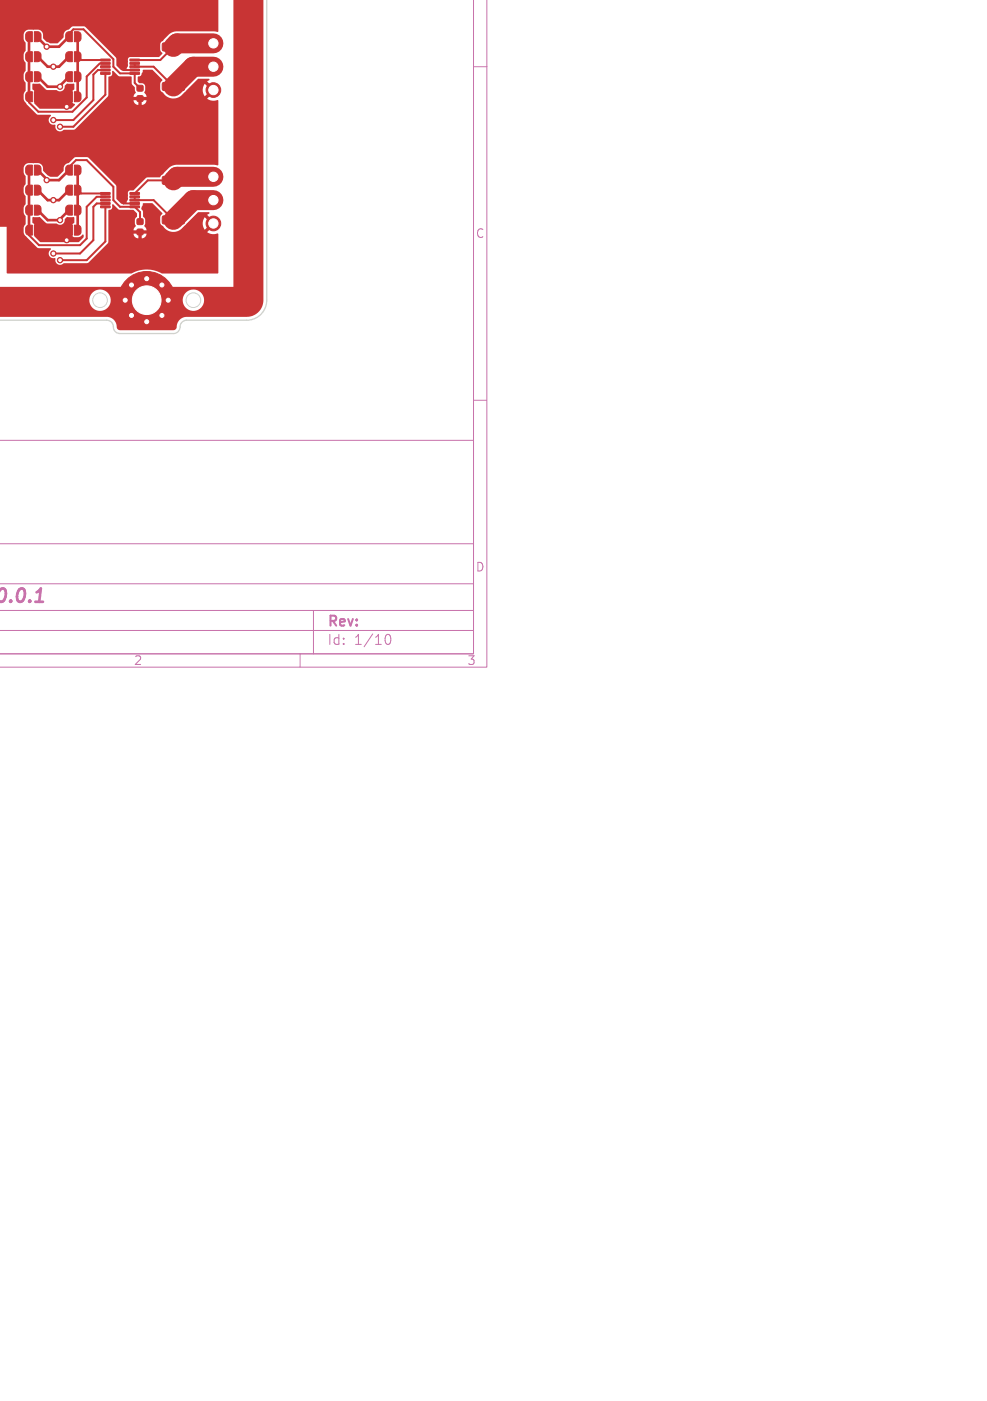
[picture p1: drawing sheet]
<svg xmlns="http://www.w3.org/2000/svg" width="148mm" height="210mm" viewBox="0 0 148 210" stroke-linecap="round" stroke-linejoin="round" font-family="sans-serif">
<defs><g id="words">
<text font-size="2.8" fill="#c872ab" x="-1" y="90.9">v0.0.1</text>
<g font-size="2.1" fill="#c872ab">
<text x="49" y="94.3">Rev:</text>
<text x="49" y="96.9">Id:</text>
<text x="53.1" y="96.9">1/10</text>
</g>
<g font-size="1.8" fill="#c872ab">
<text x="71.3" y="35.9">C</text>
<text x="71.3" y="85.9">D</text>
<text x="20" y="99.9">2</text>
<text x="70" y="99.9">3</text>
</g>
</g></defs>
<path d="M71 0v98h-71h71v-32h-71M73 0v100h-73M71 10h2M71 60h2M0 94.5h71M0 91.5h71M0 87.5h71M0 81.5h71M45 98v2M47 91.5v6.5M57.7 95.7a.55 .55 0 0 1 .4-.6h.1a.94 .94 0 0 1 0 1.5h-.1a.55 .55 0 0 1-.4-.6" fill="none" stroke="#c872ab" stroke-width=".15"/>
<g fill="#c83434" stroke="#c83434" stroke-width=".15">
<path d="M20.6 32.8h.8v.8h-.8z"/>
<path d="M20.6 34.4h.8v.8h-.8z"/>
<path d="M15.1 28.9h1.3l.1 .2-1.4 .1z"/>
<path d="M15.1 29.4h1.3l.1 .2-1.4 .1z"/>
<path d="M15.1 29.9h1.3l.1 .2-1.4 .1z"/>
<path d="M15.1 30.4h1.3l.1 .2-1.4 .1z"/>
<path d="M15.1 30.9h1.3l.1 .2-1.4 .1z"/>
<path d="M19.5 30.9h1.3l.1 .2-1.3 .1z"/>
<path d="M19.5 30.4h1.3l.1 .2-1.3 .1z"/>
<path d="M19.5 29.9h1.3l.1 .2-1.3 .1z"/>
<path d="M19.5 29.4h1.3l.1 .2-1.3 .1z"/>
<path d="M19.5 28.9h1.3l.1 .2-1.3 .1z"/>
<path d="M20.6 12.8h.8v.8h-.8z"/>
<path d="M20.6 14.4h.8v.8h-.8z"/>
<path d="M10 4.9l.3-.1h.5v1.5l-.5-.1-.3-.1-.2-.3z"/>
<path d="M11.1 4.8h.7l.3 .3v.7l-.3 .4-.7 .1z"/>
<path d="M10 10.9l.3-.1h.5v1.5l-.5-.1-.3-.1-.2-.3z"/>
<path d="M11.1 10.8h.7l.3 .3v.7l-.3 .4-.7 .1z"/>
<path d="M10 30.9l.3-.1h.5v1.5l-.5-.1-.3-.1-.2-.3z"/>
<path d="M11.1 30.8h.7l.3 .3v.7l-.3 .4-.7 .1z"/>
<path d="M5.1 4.8h.7l.3 .3v.7l-.3 .4-.7 .1z"/>
<path d="M4 4.9l.3-.1h.6v1.5l-.6-.1-.3-.1-.2-.3z"/>
<path d="M10 13.9l.3-.1h.5v1.5l-.5-.1-.3-.1-.2-.3z"/>
<path d="M11.1 13.8h.7l.3 .3v.7l-.3 .4-.7 .1z"/>
<path d="M5.1 13.8h.7l.3 .3v.7l-.3 .4-.7 .1z"/>
<path d="M4 13.9l.3-.1h.6v1.5l-.6-.1-.3-.1-.2-.3z"/>
<path d="M5.1 24.8h.7l.3 .3v.7l-.3 .4-.7 .1z"/>
<path d="M4 24.9l.3-.1h.6v1.5l-.6-.1-.3-.1-.2-.3z"/>
<path d="M24.4 26.5l3.1-.1 .2 .3v.8l-.3 .2-2.9-.1-.2-.2z"/>
<path d="M24.4 32.4h3.1l.2 .2v.8l-.3 .2h-2.9l-.2-.3z"/>
<path d="M10 27.9l.3-.1h.5v1.5l-.5-.1-.3-.1-.2-.3z"/>
<path d="M11.1 27.8h.7l.3 .3v.7l-.3 .4-.7 .1z"/>
<path d="M15.1 8.9h1.3l.1 .2-1.4 .1z"/>
<path d="M15.1 9.4h1.3l.1 .2-1.4 .1z"/>
<path d="M15.1 9.9h1.3l.1 .2-1.4 .1z"/>
<path d="M15.1 10.4h1.3l.1 .2-1.4 .1z"/>
<path d="M15.1 10.9h1.3l.1 .2-1.4 .1z"/>
<path d="M19.5 10.9h1.3l.1 .2-1.3 .1z"/>
<path d="M19.5 10.4h1.3l.1 .2-1.3 .1z"/>
<path d="M19.5 9.9h1.3l.1 .2-1.3 .1z"/>
<path d="M19.5 9.4h1.3l.1 .2-1.3 .1z"/>
<path d="M19.5 8.9h1.3l.1 .2-1.3 .1z"/>
<path d="M5.1 7.8h.7l.3 .3v.7l-.3 .4-.7 .1z"/>
<path d="M4 7.9l.3-.1h.6v1.5l-.6-.1-.3-.1-.2-.3z"/>
<path d="M5.1 27.8h.7l.3 .3v.7l-.3 .4-.7 .1z"/>
<path d="M4 27.9l.3-.1h.6v1.5l-.6-.1-.3-.1-.2-.3z"/>
<path d="M24.4 6.5l3.1-.1 .2 .3v.8l-.3 .2-2.9-.1-.2-.2z"/>
<path d="M24.4 12.4h3.1l.2 .2v.8l-.3 .2h-2.9l-.2-.3z"/>
<path d="M5.1 33.8h.7l.3 .3v.7l-.3 .4-.7 .1z"/>
<path d="M4 33.9l.3-.1h.6v1.5l-.6-.1-.3-.1-.2-.3z"/>
<path d="M10 24.9l.3-.1h.5v1.5l-.5-.1-.3-.1-.2-.3z"/>
<path d="M11.1 24.8h.7l.3 .3v.7l-.3 .4-.7 .1z"/>
<path d="M5.1 10.8h.7l.3 .3v.7l-.3 .4-.7 .1z"/>
<path d="M4 10.9l.3-.1h.6v1.5l-.6-.1-.3-.1-.2-.3z"/>
<path d="M10 7.9l.3-.1h.5v1.5l-.5-.1-.3-.1-.2-.3z"/>
<path d="M11.1 7.8h.7l.3 .3v.7l-.3 .4-.7 .1z"/>
<path d="M5.1 30.8h.7l.3 .3v.7l-.3 .4-.7 .1z"/>
<path d="M4 30.9l.3-.1h.6v1.5l-.6-.1-.3-.1-.2-.3z"/>
<path d="M10 33.9l.3-.1h.5v1.5l-.5-.1-.3-.1-.2-.3z"/>
<path d="M11.1 33.8h.7l.3 .3v.7l-.3 .4-.7 .1z"/>
<circle cx="32" cy="33.5" r="1.1"/>
<circle cx="32" cy="30" r="1.1"/>
<circle cx="32" cy="26.5" r="1.1"/>
<circle cx="18.8" cy="45" r=".45"/>
<circle cx="19.7" cy="42.7" r=".45"/>
<circle cx="19.7" cy="47.3" r=".45"/>
<circle cx="22" cy="41.8" r=".45"/>
<circle cx="22" cy="45" r="4.3"/>
<circle cx="22" cy="48.2" r=".45"/>
<circle cx="24.3" cy="42.7" r=".45"/>
<circle cx="24.3" cy="47.3" r=".45"/>
<circle cx="25.2" cy="45" r=".45"/>
<circle cx="32" cy="13.5" r="1.1"/>
<circle cx="32" cy="10" r="1.1"/>
<circle cx="32" cy="6.5" r="1.1"/>
<circle cx="10" cy="16" r=".4"/>
<circle cx="10" cy="36" r=".4"/>
<circle cx="7" cy="27" r=".4"/>
<circle cx="7" cy="7" r=".4"/>
<circle cx="9" cy="19" r=".4"/>
<circle cx="9" cy="13" r=".4"/>
<circle cx="9" cy="33" r=".4"/>
<circle cx="9" cy="39" r=".4"/>
<circle cx="8" cy="30" r=".4"/>
<circle cx="8" cy="38" r=".4"/>
<circle cx="8" cy="18" r=".4"/>
<circle cx="8" cy="10" r=".4"/>
</g>
<g fill="none" stroke="#c83434" stroke-width=".3">
<path d="M10.4 5.5v-.5l.6-.6h1.5l4.5 4.5v1.1l1 1h2.2v1.4l.8 .8M11.7 8.5l.4 .5h3.7M15 9.5l-2 2v3.1l-2.1 2.2h-5.1l-1.5-1.4v-.9M15.8 10.5h-1.1l-.7 .7v3.8l-3 3h-3M15.8 11v3.2l-4.8 4.8h-2M18 10l.5 .5h1.7M20.2 9.5v.5h2.8l3 3M26 7l-2 2h-3.8M10.4 25.5v-.5l1-1h1.6l4 4v2l1 1h2.2l.8 .8v1.4M11.7 28.5l.4 .5h3.7M15.8 30.5h-1.3l-.5 .5v5l-2 2h-4M15.8 31v5.2l-2.8 2.8h-4"/>
<path d="M15.8 29.5h-1.3l-1.5 1.5v4.8l-1 1h-6.2l-1.5-1.5v-.8M18 30l.5 .5h1.7M20.2 29.5v.5h2.8l3 3M26 27h-3.8l-2 2"/>
</g>
<path d="M4.3 5.5v9M5.6 5.5v.2l1.4 1.3h1.8l1.6-1.5M5.6 11.5l1.6 1.5h1.8v-.1l1.4-1.4M5.6 8.5l1.6 1.5h1.6l1.6-1.5M11.7 5.5v9M4.3 25.5v9M5.6 25.5l1.4 1.4v.1h1.8l1.6-1.5M5.6 31.5l1.6 1.5h1.8v-.1l1.4-1.4M5.6 28.5l1.6 1.5h1.6l1.6-1.5M11.7 25.5v9" fill="none" stroke="#c83434" stroke-width=".4"/>
<path d="M32 6.5h-5.5l-.5 .5M32 10h-3l-3 3M32 30h-3l-3 3M32 26.5h-5.5l-.5 .5" fill="none" stroke="#c83434" stroke-width="3"/>
<g fill="#c83434">
<path d="M-.1 -.1h39.6v45.1a2.5 2.5 0 0 1-2.5 2.5h-9.3a2.01 2.01 0 0 0-1.3 1.8l-.4 .2h-8a.52 .52 0 0 1-.5-.6 1.5 1.5 0 0 0-1.4-1.4h-16.2v2v-4.6v1.7v-1.7h13.5a1.61 1.61 0 0 0 1.6 1.7 1.61 1.61 0 0 0 1.6-1.7h10.8v.2a1.61 1.61 0 0 0 2.4 1.3 1.61 1.61 0 0 0 0-2.8 1.61 1.61 0 0 0-2.4 1.3h-10.8v-.3a1.61 1.61 0 0 0-1.7-1.2 1.61 1.61 0 0 0-1.5 1.5h-13.5v-1.9h35.1v-43.1z"/>
<path d="M-.1 -.1v31.8v-31.8v1.5v-1.5h32.8h-29.2h29.2v4.9l-.6-.1h-5.7l-.4 .1-.7 .3-1.2 1.3-.1 1.1 .4 .5-.5 .5h-4.4a.56 .56 0 0 0-.3 .8v.6l-.3 .6h-.7l-.7-.7-.1-1.2-4.7-4.6-1.8-.1-.2 .1-.4 .4-.6 .3-.1 .4-.1 .5-.9 .9h-1.1l-.5-.2-.5-.6-.1-.6-.1-.3-.4-.3-1.6-.1-.4 .2-.3 .3-.1 .3 .1 .7 .2 .5v1.2l-.3 .6 .1 .7 .2 .5v1.2l-.3 .6 .1 .7 .2 .5v1.2l-.3 .6 .1 .8 .4 .6 1.6 1.6h1.9l.1 .1a.74 .74 0 0 0-.2 1 .74 .74 0 0 0 .8 .4l.1 .1a.73 .73 0 0 0 .4 .8 .73 .73 0 0 0 .9-.1h1.5l.2-.1 4.3-4.4h4.4l.2 .5 .2 .2h.8a.71 .71 0 0 0 .8-.7h-.8v.7h-.5l.1-.7h-5.2l.7-.7v-2.7l.1-.1a.44 .44 0 0 0 .4-.7l.1-.2h.1l.9 .9h1.8l.1 1.1 .4 .5v.5l.2 .3-.4 .6h2l-.4-.7 .2-.3-.1-.8-.2-.2h-.6l-.2-.2v-.8a.8 .8 0 0 0 .7-.9l.1-.2 1.4 .1 1.4 1.4 .1 .2-.4 .5v.9l.3 .3a2.1 2.1 0 0 0 2.7 .7l2.7-2.7h1.7v.2l-.3 .2 .6 .7-.3 .3-.7-.6a1.58 1.58 0 0 0 0 1.8l.7-.6 .3 .3-.6 .7 .1 .1a2.22 2.22 0 0 0 1.5 .1v9.7h-6.3l-.4 .1a2.83 2.83 0 0 0-1.4 1l-.7 .8h-1.9l-2 1.9h-.5a.56 .56 0 0 0-.3 .8v.6l-.3 .6h-.7l-.7-.7v-1.9l-.1-.2-4.2-4.1-1.9-.1-.2 .1-.8 .8-.6 .3-.1 .4-.1 .5-.9 .9h-1.1l-.3-.2-.7-.7-.1-.7-.5-.4-1.6-.1-.4 .2-.3 .3-.1 .3 .1 .7 .2 .5v1.2l-.3 .6 .1 .7 .2 .5v1.2l-.3 .6 .1 .7 .2 .5v1.2l-.3 .6 .1 .8 2.1 2.2h1.8l.1 .1a.74 .74 0 0 0-.2 1 .74 .74 0 0 0 .8 .4l.1 .1a.73 .73 0 0 0 .4 .8 .73 .73 0 0 0 .9-.1h3.5l.2-.1 2.9-2.9 .1-.2v-1.3h3.7l.2 .5 .2 .2h.8a.71 .71 0 0 0 .8-.7h-.8v.7h-.5l.1-.7h-4.5v-3.4l.1-.1a.44 .44 0 0 0 .4-.7l.1-.2h.1l.9 .9h2.1l.5 .5v.4l-.3 .5v.7l.2 .3-.4 .6h2l-.4-.7 .2-.2v-.7l-.3-.4v-.8l-.3-.4 .3-.8h1.4l1.5 1.5-.4 .5v.9l.2 .3 .2 .1a1.85 1.85 0 0 0 2.8 .5l2.5-2.5h1.7v.2l-.3 .2 .6 .7-.3 .3-.7-.6-.1 .1a1.59 1.59 0 0 0 .1 1.7l.7-.6 .3 .3-.6 .7 .1 .1a2.22 2.22 0 0 0 1.5 .1v6h-8.5a4.6 4.6 0 0 0-4.5 0l-18.7-.1v-6.9h-1.1v-34.1h32.8z"/>
<path d="M4.9 32.6l1-.1 .9 .9 .3 .1h1.4a.76 .76 0 0 0 .8 .1 .76 .76 0 0 0 .4-.8l.4-.3 1 .1v.7l-.3 .5 .1 1.6 .1 .1 .7 .1 .4-.2 .3-.2h.1v.4l-.7 .7h-5.8l-.9-.9 .1-1.7-.3-.3z"/>
<path d="M4.9 12.6l1-.1 .9 .9 .3 .1h1.4a.76 .76 0 0 0 .8 .1 .76 .76 0 0 0 .4-.8l.4-.3h.9l.1 .1v.7l-.3 .5v1.5l.4 .4-.5 .6h-4.7l-.9-.8 .1-1.8-.3-.3z"/>
</g>
<path d="M40 0v45a3 3 0 0 1-3 3h-9a1.16 1.16 0 0 0-1.1 1.3l-.3 .5-.5 .2h-8.1a1.16 1.16 0 0 1-1.1-1.3l-.3-.5-.6-.2h-16.1" fill="none" stroke="#d0d2cd" stroke-width=".2"/>
<g fill="none" stroke="#d0d2cd" stroke-width=".15">
<circle cx="15" cy="45" r="1.1"/>
<circle cx="29" cy="45" r="1.1"/>
</g>
<g fill="#fff" stroke="#fff" stroke-width=".15">
<circle cx="10" cy="16" r=".2"/>
<circle cx="10" cy="36" r=".2"/>
<circle cx="7" cy="27" r=".2"/>
<circle cx="7" cy="7" r=".2"/>
<circle cx="9" cy="19" r=".2"/>
<circle cx="9" cy="13" r=".2"/>
<circle cx="9" cy="33" r=".2"/>
<circle cx="9" cy="39" r=".2"/>
<circle cx="8" cy="30" r=".2"/>
<circle cx="8" cy="38" r=".2"/>
<circle cx="8" cy="18" r=".2"/>
<circle cx="8" cy="10" r=".2"/>
<circle cx="32" cy="33.5" r=".7"/>
<circle cx="32" cy="30" r=".7"/>
<circle cx="32" cy="26.5" r=".7"/>
<circle cx="18.8" cy="45" r=".3"/>
<circle cx="19.7" cy="42.7" r=".3"/>
<circle cx="19.7" cy="47.3" r=".3"/>
<circle cx="22" cy="41.8" r=".3"/>
<circle cx="22" cy="45" r="2.15"/>
<circle cx="22" cy="48.2" r=".3"/>
<circle cx="24.3" cy="42.7" r=".3"/>
<circle cx="24.3" cy="47.3" r=".3"/>
<circle cx="25.2" cy="45" r=".3"/>
<circle cx="32" cy="13.5" r=".7"/>
<circle cx="32" cy="10" r=".7"/>
<circle cx="32" cy="6.5" r=".7"/>
</g>
<use href="#words"/>
</svg>
